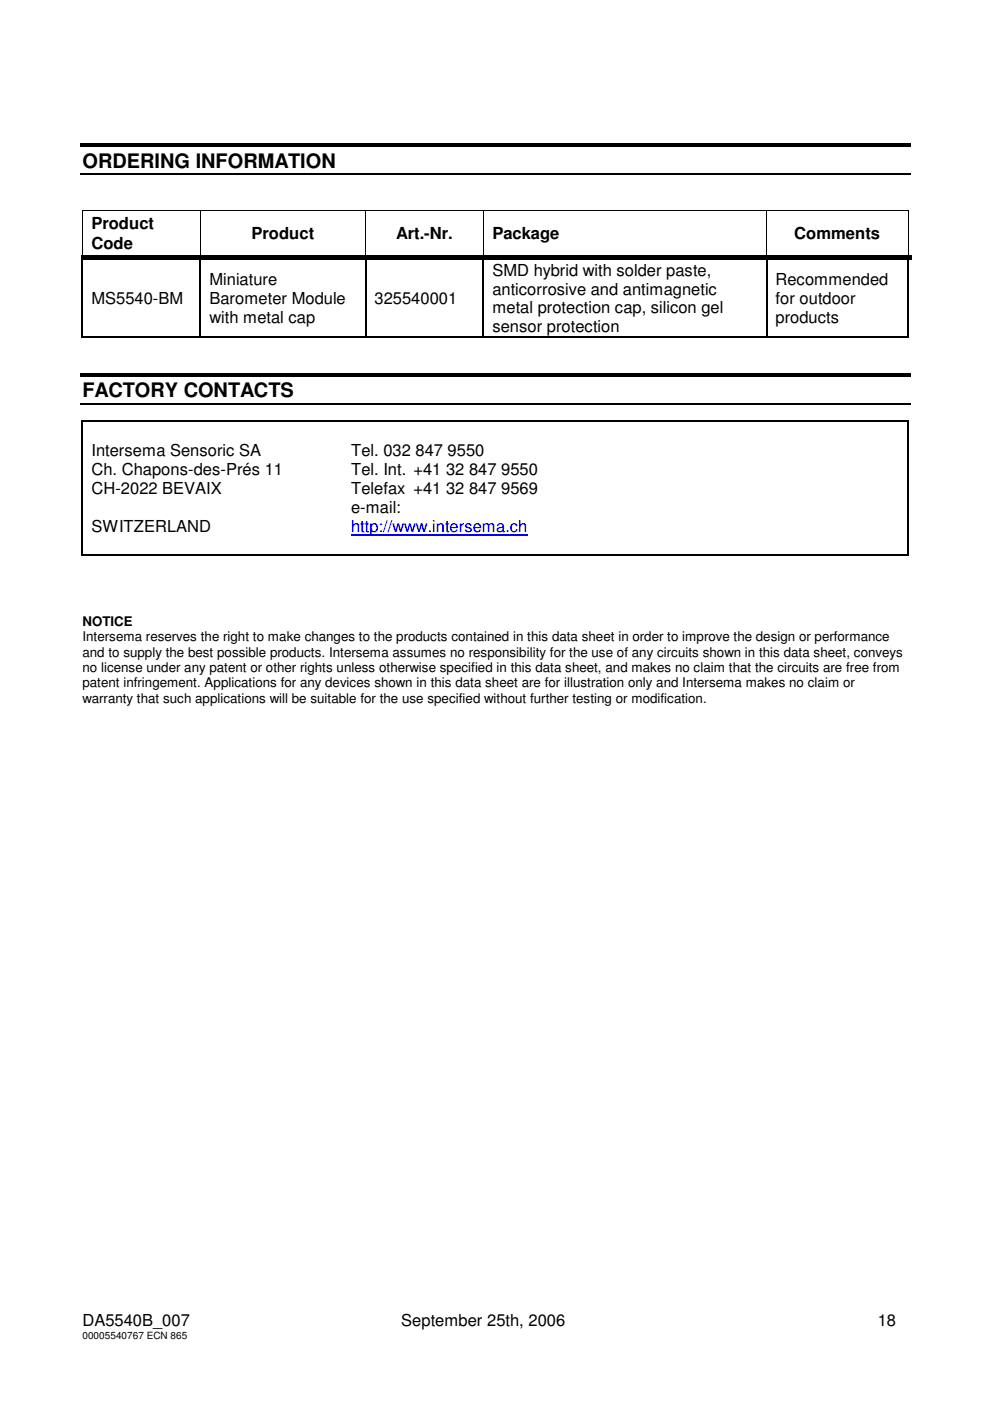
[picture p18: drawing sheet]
<svg xmlns="http://www.w3.org/2000/svg" width="210mm" height="297mm" viewBox="0 0 210 297" stroke-linecap="round" stroke-linejoin="round" font-family="sans-serif">
<defs><g id="words">
<g font-size="4.2">
<text x="17.5" y="35.5">ORDERING INFORMATION</text>
<text x="17.5" y="84.2">FACTORY CONTACTS</text>
</g>
<g font-size="3.5">
<text x="19.4" y="52.8">Code</text>
<text x="19.4" y="48.6">Product</text>
<text x="53.3" y="50.7">Product</text>
<text x="84" y="50.7">Art.-Nr.</text>
<text x="104.4" y="50.7">Package</text>
<text x="168.4" y="50.7">Comments</text>
<text x="104.4" y="58.4">SMD hybrid with solder paste,</text>
<text x="19.4" y="64.4">MS5540-BM</text>
<text x="44.4" y="64.4">Barometer Module</text>
<text x="44.4" y="60.4">Miniature</text>
<text x="79.4" y="64.4">325540001</text>
<text x="104.4" y="62.4">anticorrosive and antimagnetic</text>
<text x="164.4" y="64.4">for outdoor</text>
<text x="164.4" y="60.4">Recommended</text>
<text x="44.4" y="68.5">with metal cap</text>
<text x="104.4" y="70.5">sensor protection</text>
<text x="104.4" y="66.5">metal protection cap, silicon gel</text>
<text x="164.4" y="68.5">products</text>
<text x="19.4" y="100.8">Ch. Chapons-des-Prés 11</text>
<text x="19.4" y="96.8">Intersema Sensoric SA</text>
<text x="74.4" y="100.8">Tel. Int. +41</text>
<text x="74.4" y="96.8">Tel. 032</text>
<text x="88.1" y="96.8">847</text>
<text x="94.6" y="100.8">32</text>
<text x="94.9" y="96.8">9550</text>
<text x="99.4" y="100.8">847</text>
<text x="106.3" y="100.8">9550</text>
<text x="19.4" y="104.8">CH-2022 BEVAIX</text>
<text x="74.4" y="104.8">Telefax +41</text>
<text x="94.6" y="104.8">32</text>
<text x="99.4" y="104.8">847</text>
<text x="106.3" y="104.8">9569</text>
<text x="19.4" y="112.9">SWITZERLAND</text>
<text x="74.4" y="108.8">e-mail:</text>
<text x="17.5" y="281.1">DA5540B_007</text>
<text x="85.1" y="281.1">September 25th, 2006</text>
<text x="186.1" y="281.1">18</text>
</g>
<text font-size="3.5" fill="#00f" x="74.4" y="112.9">http://www.intersema.ch</text>
<g font-size="2.8">
<text x="17.5" y="132.7">NOTICE</text>
<text x="17.5" y="136">Intersema reserves the right to make changes to the products contained in this data sheet in order to improve the design or performance</text>
<text x="17.5" y="139.2">and to supply the best possible products. Intersema assumes no responsibility for the use of any circuits shown in this data sheet, conveys</text>
<text x="17.5" y="142.5">no license under any patent or other rights unless otherwise specified in this data sheet, and makes no claim that the circuits are free from</text>
<text x="17.5" y="145.8">patent infringement. Applications for any devices shown in this data sheet are for illustration only and Intersema makes no claim or</text>
<text x="17.5" y="149">warranty that such applications will be suitable for the use specified without further testing or modification.</text>
</g>
<text font-size="2.1" x="17.5" y="283.9">00005540767 ECN 865</text>
</g></defs>
<g fill="#000">
<path d="M17 30.4h176v.7h-176zM17.4 54.1h.2v1.1h-.2zM17.6 54.1h1.1v1.1h-1.1zM18.7 54.1h23.7v1.1h-23.7zM42.4 54.1h1v1.1h-1zM42.5 44.6h.1v.1h-.1zM42.6 54.1h1.1v1.1h-1.1zM43.7 54.1h33.7v1.1h-33.7zM77.4 54.1h1v1.1h-1zM77.5 44.6h.1v.1h-.1zM77.6 54.1h1.1v1.1h-1.1zM78.7 54.1h23.7v1.1h-23.7z"/>
<path d="M102.4 54.1h1v1.1h-1zM102.4 44.6h.2v.1h-.2zM102.6 54.1h1.1v1.1h-1.1zM103.7 54.1h58.7v1.1h-58.7zM162.4 54.1h1v1.1h-1zM162.5 44.6h.1v.1h-.1zM162.6 54.1h1.1v1.1h-1.1zM163.7 54.1h28.7v1.1h-28.7zM192.4 54.1h1.1v1.1h-1.1zM192.5 44.6l.1 .1zM17 79h176v.8h-176zM17.4 71.2h.2v.3h-.2z"/>
<path d="M42.4 71.2h.2v.3h-.2zM77.4 71.2h.2v.3h-.2zM102.4 71.2h.2v.3h-.2zM162.4 71.2h.2v.3h-.2zM192.4 71.2h.3v.3h-.3zM17.4 89.2h.2v.3h-.2zM72.4 89.2h.2v.3h-.2zM124.9 89.2h.2v.3h-.2zM192.4 89.2h.3v.3h-.3zM17.4 117.6h.2v.3h-.2zM72.4 117.6h.2v.3h-.2zM124.9 117.6h.2v.3h-.2z"/>
<path d="M192.4 117.6h.3v.3h-.3z"/>
</g>
<g fill="none" stroke="#000" stroke-width=".25">
<path d="M17 36.9h176M17.5 55.2v16M42.5 55.2v16M77.5 55.2v16M102.5 55.2v16M162.5 55.2v16M192.5 55.2v16M17.6 71.4h24.8M42.6 71.4h34.8M77.6 71.4h24.8M102.6 71.4h59.8M162.6 71.4h29.8"/>
<path d="M17 85.6h176M17.5 89.5v28.1M17.6 89.4h54.8M72.6 89.4h52.3M125.1 89.4h67.3M192.5 89.5v28.1M17.6 117.8h54.8M72.6 117.8h52.3M125.1 117.8h67.3"/>
</g>
<path d="M17.4 44.7h25.1M17.5 44.7v9.4M42.5 44.7v9.4M42.6 44.7h34.9M77.5 44.7v9.4M77.6 44.7h24.8M102.5 44.7v9.4M102.6 44.7h59.9M162.5 44.7v9.4M162.6 44.7h29.9M192.5 44.7v9.4" fill="none" stroke="#000" stroke-width=".21"/>
<path d="M74.4 113.4h37.4" fill="none" stroke="#00f" stroke-width=".25"/>
<use href="#words"/>
</svg>
